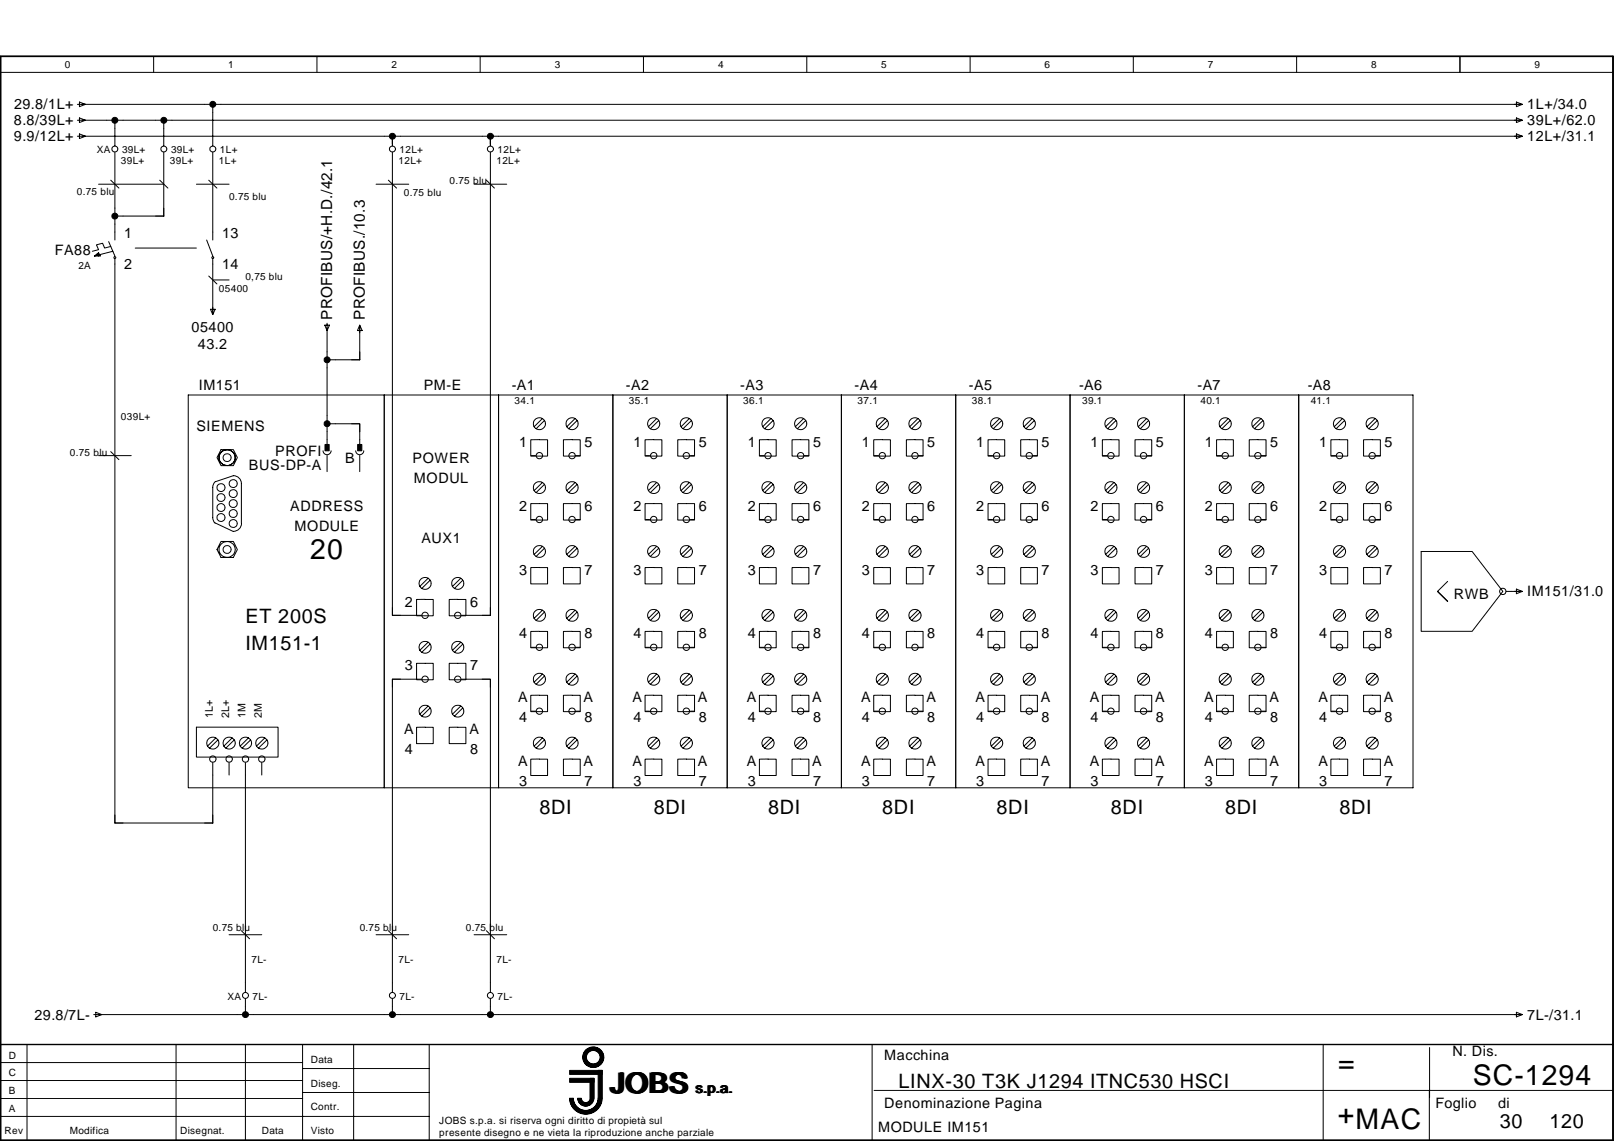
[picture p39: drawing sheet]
<svg xmlns="http://www.w3.org/2000/svg" width="297mm" height="210mm" viewBox="0 0 297 210" stroke-linecap="round" stroke-linejoin="round" font-family="sans-serif">
<defs><g id="words">
<g font-size="5.2">
<text x="57.1" y="102.8">20</text>
<text x="246.3" y="197.2">=</text>
<text x="112.5" y="201">JOBS</text>
<text x="271.1" y="199.6">SC-1294</text>
<text x="246.2" y="206.7">+MAC</text>
</g>
<g font-size="3.6">
<text x="45.2" y="114.5">ET 200S</text>
<text x="45.2" y="119.7">IM151-1</text>
<text x="99.3" y="149.8">8DI</text>
<text x="120.3" y="149.8">8DI</text>
<text x="141.3" y="149.8">8DI</text>
<text x="162.4" y="149.8">8DI</text>
<text x="183.4" y="149.8">8DI</text>
<text x="204.4" y="149.8">8DI</text>
<text x="225.5" y="149.8">8DI</text>
<text x="246.5" y="149.8">8DI</text>
<text x="165.4" y="200.2">LINX-30 T3K J1294 ITNC530 HSCI</text>
<text x="276.1" y="207.6">30</text>
<text x="285.2" y="207.6">120</text>
</g>
<g font-size="2.8">
<text x="61.1" y="58.8" transform="rotate(-90 61.1 58.8)">PROFIBUS/+H.D./42.1</text>
<text x="67.2" y="58.8" transform="rotate(-90 67.2 58.8)">PROFIBUS./10.3</text>
</g>
<g font-size="2.6">
<text x="2.6" y="23.1">8.8/39L+</text>
<text x="2.6" y="20.1">29.8/1L+</text>
<text x="281.1" y="20.1">1L+/34.0</text>
<text x="281.1" y="23.1">39L+/62.0</text>
<text x="2.6" y="26">9.9/12L+</text>
<text x="281.1" y="26">12L+/31.1</text>
<text x="10.1" y="46.9">FA88</text>
<text x="22.8" y="43.8">1</text>
<text x="40.9" y="43.8">13</text>
<text x="22.8" y="49.5">2</text>
<text x="40.9" y="49.5">14</text>
<text x="35.2" y="61">05400</text>
<text x="36.4" y="64.2">43.2</text>
<text x="36.6" y="71.7">IM151</text>
<text x="78" y="71.7">PM-E</text>
<text x="94.2" y="71.7">-A1</text>
<text x="115.2" y="71.7">-A2</text>
<text x="136.2" y="71.7">-A3</text>
<text x="157.3" y="71.7">-A4</text>
<text x="178.3" y="71.7">-A5</text>
<text x="198.6" y="71.7">-A6</text>
<text x="220.4" y="71.7">-A7</text>
<text x="240.7" y="71.7">-A8</text>
<text x="36.1" y="79.3">SIEMENS</text>
<text x="50.7" y="83.8">PROFI</text>
<text x="95.5" y="82.2">1</text>
<text x="107.5" y="82.2">5</text>
<text x="116.6" y="82.2">1</text>
<text x="128.6" y="82.2">5</text>
<text x="137.6" y="82.2">1</text>
<text x="149.6" y="82.2">5</text>
<text x="158.6" y="82.2">1</text>
<text x="170.6" y="82.2">5</text>
<text x="179.7" y="82.2">1</text>
<text x="191.7" y="82.2">5</text>
<text x="200.7" y="82.2">1</text>
<text x="212.7" y="82.2">5</text>
<text x="221.7" y="82.2">1</text>
<text x="233.8" y="82.2">5</text>
<text x="242.8" y="82.2">1</text>
<text x="254.8" y="82.2">5</text>
<text x="45.8" y="86.4">BUS-DP-A</text>
<text x="63.5" y="85.1">B</text>
<text x="75.9" y="85.2">POWER</text>
<text x="76.2" y="88.8">MODUL</text>
<text x="53.4" y="94">ADDRESS</text>
<text x="95.5" y="94">2</text>
<text x="107.5" y="94">6</text>
<text x="116.6" y="94">2</text>
<text x="128.6" y="94">6</text>
<text x="137.6" y="94">2</text>
<text x="149.6" y="94">6</text>
<text x="158.6" y="94">2</text>
<text x="170.6" y="94">6</text>
<text x="179.7" y="94">2</text>
<text x="191.7" y="94">6</text>
<text x="200.7" y="94">2</text>
<text x="212.7" y="94">6</text>
<text x="221.7" y="94">2</text>
<text x="233.8" y="94">6</text>
<text x="242.8" y="94">2</text>
<text x="254.8" y="94">6</text>
<text x="54.2" y="97.6">MODULE</text>
<text x="77.6" y="99.8">AUX1</text>
<text x="95.5" y="105.7">3</text>
<text x="107.5" y="105.7">7</text>
<text x="116.6" y="105.7">3</text>
<text x="128.6" y="105.7">7</text>
<text x="137.6" y="105.7">3</text>
<text x="149.6" y="105.7">7</text>
<text x="158.6" y="105.7">3</text>
<text x="170.6" y="105.7">7</text>
<text x="179.7" y="105.7">3</text>
<text x="191.7" y="105.7">7</text>
<text x="200.7" y="105.7">3</text>
<text x="212.7" y="105.7">7</text>
<text x="221.7" y="105.7">3</text>
<text x="233.8" y="105.7">7</text>
<text x="242.8" y="105.7">3</text>
<text x="254.8" y="105.7">7</text>
<text x="74.5" y="111.6">2</text>
<text x="86.5" y="111.6">6</text>
<text x="267.6" y="110.1">RWB</text>
<text x="281.1" y="109.7">IM151/31.0</text>
<text x="95.5" y="117.5">4</text>
<text x="107.5" y="117.5">8</text>
<text x="116.6" y="117.5">4</text>
<text x="128.6" y="117.5">8</text>
<text x="137.6" y="117.5">4</text>
<text x="149.6" y="117.5">8</text>
<text x="158.6" y="117.5">4</text>
<text x="170.6" y="117.5">8</text>
<text x="179.7" y="117.5">4</text>
<text x="191.7" y="117.5">8</text>
<text x="200.7" y="117.5">4</text>
<text x="212.7" y="117.5">8</text>
<text x="221.7" y="117.5">4</text>
<text x="233.8" y="117.5">8</text>
<text x="242.8" y="117.5">4</text>
<text x="254.8" y="117.5">8</text>
<text x="74.5" y="123.3">3</text>
<text x="86.5" y="123.3">7</text>
<text x="95.4" y="129.2">A</text>
<text x="107.4" y="129.2">A</text>
<text x="116.4" y="129.2">A</text>
<text x="128.4" y="129.2">A</text>
<text x="137.5" y="129.2">A</text>
<text x="149.5" y="129.2">A</text>
<text x="158.5" y="129.2">A</text>
<text x="170.5" y="129.2">A</text>
<text x="179.5" y="129.2">A</text>
<text x="191.6" y="129.2">A</text>
<text x="200.6" y="129.2">A</text>
<text x="212.6" y="129.2">A</text>
<text x="221.6" y="129.2">A</text>
<text x="233.6" y="129.2">A</text>
<text x="242.6" y="129.2">A</text>
<text x="254.7" y="129.2">A</text>
<text x="74.4" y="135.1">A</text>
<text x="86.4" y="135.1">A</text>
<text x="95.5" y="132.9">4</text>
<text x="107.5" y="132.9">8</text>
<text x="116.6" y="132.9">4</text>
<text x="128.6" y="132.9">8</text>
<text x="137.6" y="132.9">4</text>
<text x="149.6" y="132.9">8</text>
<text x="158.6" y="132.9">4</text>
<text x="170.6" y="132.9">8</text>
<text x="179.7" y="132.9">4</text>
<text x="191.7" y="132.9">8</text>
<text x="200.7" y="132.9">4</text>
<text x="212.7" y="132.9">8</text>
<text x="221.7" y="132.9">4</text>
<text x="233.8" y="132.9">8</text>
<text x="242.8" y="132.9">4</text>
<text x="254.8" y="132.9">8</text>
<text x="74.5" y="138.8">4</text>
<text x="86.5" y="138.8">8</text>
<text x="95.4" y="141">A</text>
<text x="107.4" y="141">A</text>
<text x="116.4" y="141">A</text>
<text x="128.4" y="141">A</text>
<text x="137.5" y="141">A</text>
<text x="149.5" y="141">A</text>
<text x="158.5" y="141">A</text>
<text x="170.5" y="141">A</text>
<text x="179.5" y="141">A</text>
<text x="191.6" y="141">A</text>
<text x="200.6" y="141">A</text>
<text x="212.6" y="141">A</text>
<text x="221.6" y="141">A</text>
<text x="233.6" y="141">A</text>
<text x="242.6" y="141">A</text>
<text x="254.7" y="141">A</text>
<text x="95.5" y="144.6">3</text>
<text x="107.5" y="144.6">7</text>
<text x="116.6" y="144.6">3</text>
<text x="128.6" y="144.6">7</text>
<text x="137.6" y="144.6">3</text>
<text x="149.6" y="144.6">7</text>
<text x="158.6" y="144.6">3</text>
<text x="170.6" y="144.6">7</text>
<text x="179.7" y="144.6">3</text>
<text x="191.7" y="144.6">7</text>
<text x="200.7" y="144.6">3</text>
<text x="212.7" y="144.6">7</text>
<text x="221.7" y="144.6">3</text>
<text x="233.8" y="144.6">7</text>
<text x="242.8" y="144.6">3</text>
<text x="254.8" y="144.6">7</text>
<text x="6.3" y="187.6">29.8/7L-</text>
<text x="281.1" y="187.6">7L-/31.1</text>
<text x="162.7" y="195.1">Macchina</text>
<text x="267.3" y="194.3">N. Dis.</text>
<text x="128.1" y="201">s.p.a.</text>
<text x="162.7" y="203.9">Denominazione Pagina</text>
<text x="264.2" y="203.9">Foglio</text>
<text x="275.7" y="203.9">di</text>
<text x="161.6" y="208.3">MODULE IM151</text>
</g>
<g font-size="2">
<text x="39.2" y="132.1" transform="rotate(-90 39.2 132.1)">1L+</text>
<text x="42.2" y="132.1" transform="rotate(-90 42.2 132.1)">2L+</text>
<text x="45.2" y="132.1" transform="rotate(-90 45.2 132.1)">1M</text>
<text x="48.2" y="132.1" transform="rotate(-90 48.2 132.1)">2M</text>
</g>
<g font-size="1.8">
<text x="12" y="12.6">0</text>
<text x="42" y="12.6">1</text>
<text x="72" y="12.6">2</text>
<text x="102.1" y="12.6">3</text>
<text x="132.2" y="12.6">4</text>
<text x="162.2" y="12.6">5</text>
<text x="192.3" y="12.6">6</text>
<text x="222.3" y="12.6">7</text>
<text x="252.4" y="12.6">8</text>
<text x="282.4" y="12.6">9</text>
<text x="17.8" y="28.2">XA</text>
<text x="22.5" y="28.2">39L+</text>
<text x="31.5" y="28.2">39L+</text>
<text x="40.5" y="28.2">1L+</text>
<text x="73.5" y="28.2">12L+</text>
<text x="91.6" y="28.2">12L+</text>
<text x="14.2" y="35.9">0.75 blu</text>
<text x="22.3" y="30.2">39L+</text>
<text x="31.3" y="30.2">39L+</text>
<text x="40.3" y="30.2">1L+</text>
<text x="73.3" y="30.2">12L+</text>
<text x="82.7" y="33.9">0.75 blu</text>
<text x="91.4" y="30.2">12L+</text>
<text x="42.2" y="36.8">0.75 blu</text>
<text x="74.3" y="36.1">0.75 blu</text>
<text x="14.4" y="49.5">2A</text>
<text x="40.3" y="53.7">05400</text>
<text x="45.2" y="51.5">0,75 blu</text>
<text x="22.3" y="77.2">039L+</text>
<text x="94.7" y="74.3">34.1</text>
<text x="115.8" y="74.3">35.1</text>
<text x="136.8" y="74.3">36.1</text>
<text x="157.8" y="74.3">37.1</text>
<text x="178.9" y="74.3">38.1</text>
<text x="199.2" y="74.3">39.1</text>
<text x="220.9" y="74.3">40.1</text>
<text x="241.2" y="74.3">41.1</text>
<text x="12.9" y="83.8">0.75 blu</text>
<text x="39.2" y="171.2">0.75 blu</text>
<text x="66.2" y="171.2">0.75 blu</text>
<text x="85.7" y="171.2">0.75 blu</text>
<text x="46.3" y="177.1">7L-</text>
<text x="73.3" y="177.1">7L-</text>
<text x="91.4" y="177.1">7L-</text>
<text x="41.8" y="183.9">XA</text>
<text x="46.5" y="183.9">7L-</text>
<text x="73.5" y="183.9">7L-</text>
<text x="91.6" y="183.9">7L-</text>
<text x="1.6" y="194.7">D</text>
<text x="57.2" y="195.5">Data</text>
<text x="1.6" y="201.3">B</text>
<text x="1.6" y="198">C</text>
<text x="57.2" y="199.9">Diseg.</text>
<text x=".8" y="208.7">Rev</text>
<text x="1.6" y="204.6">A</text>
<text x="12.9" y="208.7">Modifica</text>
<text x="33.1" y="208.7">Disegnat.</text>
<text x="48.2" y="208.7">Data</text>
<text x="57.2" y="204.3">Contr.</text>
<text x="57.2" y="208.7">Visto</text>
<text x="80.9" y="206.8">JOBS s.p.a. si riserva ogni diritto di propietà sul</text>
<text x="80.9" y="209">presente disegno e ne vieta la riproduzione anche parziale</text>
</g>
</g></defs>
<g fill="none" stroke="#000" stroke-width=".18">
<path d="M.1 10.4h296.8v199.4h-296.8zM.1 13.3h296.8M28.3 10.4v2.9M58.3 10.4v2.9M88.4 10.4v2.9M118.4 10.4v2.9M148.5 10.4v2.9M178.5 10.4v2.9M208.6 10.4v2.9M238.6 10.4v2.9M268.7 10.4v2.9M18.1 33.9h12"/>
<path d="M36.1 33.9h6.1M69.2 33.9h6M87.2 33.9h6.1M24.9 45.6h11.2M39.2 51.5h3M34.6 72.7h225.5v72.2h-21.1v-72.2v72.2h-21v-72.2v72.2h-21.1v-72.2v72.2h-21v-72.2v72.2h-21v-72.2v72.2h-21.1v-72.2v72.2h-21v-72.2v72.2h-21v-72.2v72.2h-21.1v-72.2v72.2h-36.1zM99.8 77l-1.5 1.5M100.2 77.4l-1.5 1.5M105.9 77l-1.6 1.5M106.2 77.4l-1.5 1.5M120.9 77l-1.6 1.5M121.2 77.4l-1.5 1.5"/>
<path d="M126.9 77l-1.6 1.5M127.3 77.4l-1.6 1.5M141.9 77l-1.5 1.5M142.3 77.4l-1.6 1.5M147.9 77l-1.5 1.5M148.3 77.4l-1.6 1.5M162.9 77l-1.5 1.5M163.3 77.4l-1.5 1.5M168.9 77l-1.5 1.5M169.3 77.4l-1.5 1.5M184 77l-1.6 1.5M184.4 77.4l-1.6 1.5"/>
<path d="M190 77l-1.6 1.5M190.4 77.4l-1.6 1.5M205 77l-1.5 1.5M205.4 77.4l-1.5 1.5M211 77l-1.5 1.5M211.4 77.4l-1.5 1.5M226.1 77l-1.6 1.5M226.4 77.4l-1.5 1.5M232.1 77l-1.6 1.5M232.4 77.4l-1.5 1.5M247.1 77l-1.5 1.5M247.5 77.4l-1.6 1.5"/>
<path d="M253.1 77l-1.5 1.5M253.5 77.4l-1.6 1.5M18.1 83.8h6M39.2 95.2l.1 .6 .3 .4M39.2 89.7v5.5M39.7 88.6a1.44 1.44 0 0 0-.5 1.1M40.7 82.7h2.2l.8 1.5-.8 1.5h-2.2l-.8-1.5zM40.7 99.6h2.2l.8 1.5-.8 1.5h-2.2l-.8-1.5zM42.9 87.5a1.47 1.47 0 0 1 1.5 1.4M43 87.5l-3.3 1.1M44.4 89v7.3a1.48 1.48 0 0 1-1.5 1.4l-3.3-1.5M97.7 80.9h3.1v3h-3.1z"/>
<path d="M97.7 92.6h3.1v3.1h-3.1zM99.8 88.8l-1.5 1.5M100.2 89.1l-1.5 1.5M105.3 80.9h-1.6v3h3.1v-3h-1.5M105.3 92.6h-1.6v3.1h3.1v-3.1h-1.5M105.9 88.8l-1.6 1.5M106.2 89.1l-1.5 1.5M120.3 80.9h-1.6v3h3.1v-3h-1.4M120.3 92.6h-1.6v3.1h3.1v-3.1h-1.4M120.9 88.8l-1.6 1.5M121.2 89.1l-1.5 1.5M126.3 80.9h-1.6v3h3.1v-3h-1.5"/>
<path d="M126.3 92.6h-1.6v3.1h3.1v-3.1h-1.5M126.9 88.8l-1.6 1.5M127.3 89.1l-1.6 1.5M141.3 80.9h-1.5v3h3.1v-3h-1.5M141.3 92.6h-1.5v3.1h3.1v-3.1h-1.5M141.9 88.8l-1.5 1.5M142.3 89.1l-1.6 1.5M145.8 80.9h3.1v3h-3.1zM145.8 92.6h3.1v3.1h-3.1zM147.9 88.8l-1.5 1.5M148.3 89.1l-1.6 1.5M162.4 80.9h-1.6v3h3.1v-3h-1.5"/>
<path d="M162.4 92.6h-1.6v3.1h3.1v-3.1h-1.5M162.9 88.8l-1.5 1.5M163.3 89.1l-1.5 1.5M168.4 80.9h-1.6v3h3.1v-3h-1.5M168.4 92.6h-1.6v3.1h3.1v-3.1h-1.5M168.9 88.8l-1.5 1.5M169.3 89.1l-1.5 1.5M183.4 80.9h-1.6v3h3.1v-3h-1.5M183.4 92.6h-1.6v3.1h3.1v-3.1h-1.5M184 88.8l-1.6 1.5M184.4 89.1l-1.6 1.5M189.4 80.9h-1.5v3h3v-3h-1.4"/>
<path d="M189.4 92.6h-1.5v3.1h3v-3.1h-1.4M190 88.8l-1.6 1.5M190.4 89.1l-1.6 1.5M202.9 80.9h3v3h-3zM202.9 92.6h3v3.1h-3zM205 88.8l-1.5 1.5M205.4 89.1l-1.5 1.5M210.5 80.9h-1.6v3h3.1v-3h-1.5M210.5 92.6h-1.6v3.1h3.1v-3.1h-1.5M211 88.8l-1.5 1.5M211.4 89.1l-1.5 1.5M225.5 80.9h-1.6v3h3.1v-3h-1.5"/>
<path d="M225.5 92.6h-1.6v3.1h3.1v-3.1h-1.5M226.1 88.8l-1.6 1.5M226.4 89.1l-1.5 1.5M231.5 80.9h-1.6v3h3.1v-3h-1.5M231.5 92.6h-1.6v3.1h3.1v-3.1h-1.5M232.1 88.8l-1.6 1.5M232.4 89.1l-1.5 1.5M246.5 80.9h-1.6v3h3.1v-3h-1.4M246.5 92.6h-1.6v3.1h3.1v-3.1h-1.4M247.1 88.8l-1.5 1.5M247.5 89.1l-1.6 1.5M250.9 80.9h3.1v3h-3.1z"/>
<path d="M250.9 92.6h3.1v3.1h-3.1zM253.1 88.8l-1.5 1.5M253.5 89.1l-1.6 1.5M78.2 110.3h-1.5v3h3v-3h-1.4M78.8 106.4l-1.5 1.5M78.8 118.1l-1.5 1.5M79.2 106.7l-1.6 1.5M79.2 118.5l-1.6 1.5M84.2 110.3h-1.5v3h3v-3h-1.4M84.8 106.4l-1.5 1.5M84.8 118.1l-1.5 1.5M85.2 106.7l-1.6 1.5"/>
<path d="M85.2 118.5l-1.6 1.5M97.7 104.4h3.1v3h-3.1zM99.3 116.1l-1.6 .1v3h3.1v-3h-1.5M99.8 100.5l-1.5 1.5M99.8 112.2l-1.5 1.5M100.2 100.9l-1.5 1.5M100.2 112.6l-1.5 1.5M105.3 104.4h-1.6v3h3.1v-3h-1.5M105.3 116.1l-1.6 .1v3h3.1v-3h-1.5M105.9 100.5l-1.6 1.5M105.9 112.2l-1.6 1.5M106.2 100.9l-1.5 1.5"/>
<path d="M106.2 112.6l-1.5 1.5M120.3 104.4h-1.6v3h3.1v-3h-1.4M120.3 116.1l-1.6 .1v3h3.1v-3h-1.4M120.9 100.5l-1.6 1.5M120.9 112.2l-1.6 1.5M121.2 100.9l-1.5 1.5M121.2 112.6l-1.5 1.5M126.3 104.4h-1.6v3h3.1v-3h-1.5M126.3 116.1l-1.6 .1v3h3.1v-3h-1.5M126.9 100.5l-1.6 1.5M126.9 112.2l-1.6 1.5M127.3 100.9l-1.6 1.5"/>
<path d="M127.3 112.6l-1.6 1.5M141.3 104.4h-1.5v3h3.1v-3h-1.5M141.3 116.1l-1.5 .1v3h3.1v-3h-1.5M141.9 100.5l-1.5 1.5M141.9 112.2l-1.5 1.5M142.3 100.9l-1.6 1.5M142.3 112.6l-1.6 1.5M145.8 104.4h3.1v3h-3.1zM147.4 116.1l-1.6 .1v3h3.1v-3h-1.5M147.9 100.5l-1.5 1.5M147.9 112.2l-1.5 1.5M148.3 100.9l-1.6 1.5"/>
<path d="M148.3 112.6l-1.6 1.5M162.4 104.4h-1.6v3h3.1v-3h-1.5M162.4 116.1l-1.6 .1v3h3.1v-3h-1.5M162.9 100.5l-1.5 1.5M162.9 112.2l-1.5 1.5M163.3 100.9l-1.5 1.5M163.3 112.6l-1.5 1.5M168.4 104.4h-1.6v3h3.1v-3h-1.5M168.4 116.1l-1.6 .1v3h3.1v-3h-1.5M168.9 100.5l-1.5 1.5M168.9 112.2l-1.5 1.5M169.3 100.9l-1.5 1.5"/>
<path d="M169.3 112.6l-1.5 1.5M183.4 104.4h-1.6v3h3.1v-3h-1.5M183.4 116.1l-1.6 .1v3h3.1v-3h-1.5M184 100.5l-1.6 1.5M184 112.2l-1.6 1.5M184.4 100.9l-1.6 1.5M184.4 112.6l-1.6 1.5M189.4 104.4h-1.5v3h3v-3h-1.4M189.4 116.1l-1.5 .1v3h3v-3h-1.4M190 100.5l-1.6 1.5M190 112.2l-1.6 1.5M190.4 100.9l-1.6 1.5"/>
<path d="M190.4 112.6l-1.6 1.5M202.9 104.4h3v3h-3zM204.4 116.1l-1.5 .1v3h3v-3h-1.4M205 100.5l-1.5 1.5M205 112.2l-1.5 1.5M205.4 100.9l-1.5 1.5M205.4 112.6l-1.5 1.5M210.5 104.4h-1.6v3h3.1v-3h-1.5M210.5 116.1l-1.6 .1v3h3.1v-3h-1.5M211 100.5l-1.5 1.5M211 112.2l-1.5 1.5M211.4 100.9l-1.5 1.5"/>
<path d="M211.4 112.6l-1.5 1.5M225.5 104.4h-1.6v3h3.1v-3h-1.5M225.5 116.1l-1.6 .1v3h3.1v-3h-1.5M226.1 100.5l-1.6 1.5M226.1 112.2l-1.6 1.5M226.4 100.9l-1.5 1.5M226.4 112.6l-1.5 1.5M231.5 104.4h-1.6v3h3.1v-3h-1.5M231.5 116.1l-1.6 .1v3h3.1v-3h-1.5M232.1 100.5l-1.6 1.5M232.1 112.2l-1.6 1.5M232.4 100.9l-1.5 1.5"/>
<path d="M232.4 112.6l-1.5 1.5M246.5 104.4h-1.6v3h3.1v-3h-1.4M246.5 116.1l-1.6 .1v3h3.1v-3h-1.4M247.1 100.5l-1.5 1.5M247.1 112.2l-1.5 1.5M247.5 100.9l-1.6 1.5M247.5 112.6l-1.6 1.5M250.9 104.4h3.1v3h-3.1zM252.5 116.1l-1.6 .1v3h3.1v-3h-1.4M253.1 100.5l-1.5 1.5M253.1 112.2l-1.5 1.5M253.5 100.9l-1.6 1.5"/>
<path d="M253.5 112.6l-1.6 1.5M261.6 101.5h9.3l5.7 7.3-5.7 7.3h-9.3zM266.4 107l-1.8 1.8 1.8 1.8-1.8-1.8M36.1 133.8h15.1v5.5h-15.1zM39.7 135.7l-1.5 1.6M40.1 136.1l-1.5 1.5M42.7 135.7l-1.5 1.6M43.1 136.1l-1.5 1.5M45.7 135.7l-1.5 1.6M46.1 136.1l-1.5 1.5M48.7 135.7l-1.5 1.6M49.1 136.1l-1.5 1.5"/>
<path d="M78.2 122h-1.5v3.1h3v-3.1h-1.4M78.2 133.8h-1.5v3h3v-3h-1.4M78.8 129.9l-1.5 1.5M79.2 130.2l-1.6 1.5M84.2 122h-1.5v3.1h3v-3.1h-1.4M84.2 133.8h-1.5v3h3v-3h-1.4M84.8 129.9l-1.5 1.5M85.2 130.2l-1.6 1.5M97.7 127.9h3.1v3h-3.1zM97.7 139.7h3.1v3h-3.1zM99.8 124l-1.5 1.5M99.8 135.7l-1.5 1.6"/>
<path d="M100.2 124.4l-1.5 1.5M100.2 136.1l-1.5 1.5M105.3 127.9h-1.6v3h3.1v-3h-1.5M105.3 139.6l-1.6 .1v3h3.1v-3h-1.5M105.9 124l-1.6 1.5M105.9 135.7l-1.6 1.6M106.2 124.4l-1.5 1.5M106.2 136.1l-1.5 1.5M120.3 127.9h-1.6v3h3.1v-3h-1.4M120.3 139.6l-1.6 .1v3h3.1v-3h-1.4M120.9 124l-1.6 1.5M120.9 135.7l-1.6 1.6"/>
<path d="M121.2 124.4l-1.5 1.5M121.2 136.1l-1.5 1.5M126.3 127.9h-1.6v3h3.1v-3h-1.5M126.3 139.6l-1.6 .1v3h3.1v-3h-1.5M126.9 124l-1.6 1.5M126.9 135.7l-1.6 1.6M127.3 124.4l-1.6 1.5M127.3 136.1l-1.6 1.5M141.3 127.9h-1.5v3h3.1v-3h-1.5M141.3 139.6l-1.5 .1v3h3.1v-3h-1.5M141.9 124l-1.5 1.5M141.9 135.7l-1.5 1.6"/>
<path d="M142.3 124.4l-1.6 1.5M142.3 136.1l-1.6 1.5M145.8 127.9h3.1v3h-3.1zM145.8 139.7h3.1v3h-3.1zM147.9 124l-1.5 1.5M147.9 135.7l-1.5 1.6M148.3 124.4l-1.6 1.5M148.3 136.1l-1.6 1.5M162.4 127.9h-1.6v3h3.1v-3h-1.5M162.4 139.6l-1.6 .1v3h3.1v-3h-1.5M162.9 124l-1.5 1.5M162.9 135.7l-1.5 1.6"/>
<path d="M163.3 124.4l-1.5 1.5M163.3 136.1l-1.5 1.5M168.4 127.9h-1.6v3h3.1v-3h-1.5M168.4 139.6l-1.6 .1v3h3.1v-3h-1.5M168.9 124l-1.5 1.5M168.9 135.7l-1.5 1.6M169.3 124.4l-1.5 1.5M169.3 136.1l-1.5 1.5M183.4 127.9h-1.6v3h3.1v-3h-1.5M183.4 139.6l-1.6 .1v3h3.1v-3h-1.5M184 124l-1.6 1.5M184 135.7l-1.6 1.6"/>
<path d="M184.4 124.4l-1.6 1.5M184.4 136.1l-1.6 1.5M189.4 127.9h-1.5v3h3v-3h-1.4M189.4 139.6l-1.5 .1v3h3v-3h-1.4M190 124l-1.6 1.5M190 135.7l-1.6 1.6M190.4 124.4l-1.6 1.5M190.4 136.1l-1.6 1.5M202.9 127.9h3v3h-3zM202.9 139.7h3v3h-3zM205 124l-1.5 1.5M205 135.7l-1.5 1.6"/>
<path d="M205.4 124.4l-1.5 1.5M205.4 136.1l-1.5 1.5M210.5 127.9h-1.6v3h3.1v-3h-1.5M210.5 139.6l-1.6 .1v3h3.1v-3h-1.5M211 124l-1.5 1.5M211 135.7l-1.5 1.6M211.4 124.4l-1.5 1.5M211.4 136.1l-1.5 1.5M225.5 127.9h-1.6v3h3.1v-3h-1.5M225.5 139.6l-1.6 .1v3h3.1v-3h-1.5M226.1 124l-1.6 1.5M226.1 135.7l-1.6 1.6"/>
<path d="M226.4 124.4l-1.5 1.5M226.4 136.1l-1.5 1.5M231.5 127.9h-1.6v3h3.1v-3h-1.5M231.5 139.6l-1.6 .1v3h3.1v-3h-1.5M232.1 124l-1.6 1.5M232.1 135.7l-1.6 1.6M232.4 124.4l-1.5 1.5M232.4 136.1l-1.5 1.5M246.5 127.9h-1.6v3h3.1v-3h-1.4M246.5 139.6l-1.6 .1v3h3.1v-3h-1.4M247.1 124l-1.5 1.5M247.1 135.7l-1.5 1.6"/>
<path d="M247.5 124.4l-1.6 1.5M247.5 136.1l-1.6 1.5M250.9 127.9h3.1v3h-3.1zM250.9 139.7h3.1v3h-3.1zM253.1 124l-1.5 1.5M253.1 135.7l-1.5 1.6M253.5 124.4l-1.6 1.5M253.5 136.1l-1.6 1.5M42.2 172h6M69.2 172h6M87.2 172h6.1M.1 198.8h55.6"/>
<path d="M.1 195.5h55.6M.1 192.2h296.8M5 192.2v17.6M32.4 192.2v17.6M45.2 192.2v17.6M55.7 192.2v17.6M55.7 196.6h23.3M65.1 192.2v17.6M79 192.2v17.6M160.5 192.2v17.6M243.5 192.2v17.6M263.1 192.7v9.2"/>
<path d="M.1 205.4h78.9M.1 202.1h55.6M55.7 201h23.3M105 202a2.85 2.85 0 0 0 2.8 2.8 2.85 2.85 0 0 0 2.9-2.8M105 202a2.77 2.77 0 0 0 2.8 2.7 2.77 2.77 0 0 0 2.8-2.7M105.1 202a2.69 2.69 0 0 0 2.7 2.7 2.69 2.69 0 0 0 2.7-2.7M105.2 202a2.63 2.63 0 0 0 2.6 2.6 2.63 2.63 0 0 0 2.6-2.6M105.3 202a2.54 2.54 0 0 0 2.5 2.5 2.54 2.54 0 0 0 2.5-2.5M105.3 202a2.47 2.47 0 0 0 2.5 2.4 2.47 2.47 0 0 0 2.5-2.4M105.4 202a2.39 2.39 0 0 0 2.4 2.4 2.39 2.39 0 0 0 2.4-2.4M106.3 202a1.49 1.49 0 0 0 1.5 1.5 1.49 1.49 0 0 0 1.5-1.5M106.4 202a1.42 1.42 0 0 0 1.4 1.4 1.42 1.42 0 0 0 1.4-1.4"/>
<path d="M106.5 202a1.34 1.34 0 0 0 1.3 1.3 1.34 1.34 0 0 0 1.4-1.3M106.5 202a1.27 1.27 0 0 0 1.3 1.3 1.27 1.27 0 0 0 1.3-1.3M106.6 202a1.19 1.19 0 0 0 1.2 1.2 1.19 1.19 0 0 0 1.2-1.2M106.7 202a1.12 1.12 0 0 0 1.1 1.1 1.12 1.12 0 0 0 1.1-1.1M106.8 202a1.04 1.04 0 0 0 1 1.1 1.04 1.04 0 0 0 1-1.1M106.8 202a.96 .96 0 0 0 1 1 .96 .96 0 0 0 1-1M106.9 202a.89 .89 0 0 0 .9 .9 .89 .89 0 0 0 .9-.9M107 202a.81 .81 0 0 0 .8 .8 .81 .81 0 0 0 .8-.8M110.1 202a2.3 2.3 0 0 1-2.3 2.3 2.3 2.3 0 0 1-2.3-2.3 2.32 2.32 0 0 0 2.3 2.3 2.32 2.32 0 0 0 2.3-2.3M110.7 202a2.94 2.94 0 0 1-2.9 2.9 2.94 2.94 0 0 1-3-2.9 3 3 0 0 0 3 3 3 3 0 0 0 3-3M160.9 200.6h136M263.1 200.6v9.2"/>
<circle cx="99.3" cy="78" r="1.11"/>
<circle cx="105.3" cy="78" r="1.11"/>
<circle cx="120.3" cy="78" r="1.11"/>
<circle cx="126.3" cy="78" r="1.11"/>
<circle cx="141.4" cy="78" r="1.11"/>
<circle cx="147.4" cy="78" r="1.11"/>
<circle cx="162.4" cy="78" r="1.11"/>
<circle cx="168.4" cy="78" r="1.11"/>
<circle cx="183.4" cy="78" r="1.11"/>
<circle cx="189.4" cy="77.9" r="1.11"/>
<circle cx="204.5" cy="78" r="1.11"/>
<circle cx="210.5" cy="78" r="1.11"/>
<circle cx="225.5" cy="78" r="1.11"/>
<circle cx="231.5" cy="78" r="1.11"/>
<circle cx="246.5" cy="78" r="1.11"/>
<circle cx="252.5" cy="78" r="1.11"/>
<circle cx="40.7" cy="95.2" r=".74"/>
<circle cx="40.7" cy="93.4" r=".74"/>
<circle cx="40.7" cy="91.5" r=".73"/>
<circle cx="40.7" cy="89.7" r=".73"/>
<circle cx="41.8" cy="84.2" r=".74"/>
<circle cx="41.8" cy="84.2" r="1.48"/>
<circle cx="42.9" cy="89" r=".74"/>
<circle cx="42.9" cy="94.5" r=".74"/>
<circle cx="42.9" cy="92.6" r=".74"/>
<circle cx="42.9" cy="96.3" r=".73"/>
<circle cx="42.9" cy="90.8" r=".73"/>
<circle cx="99.3" cy="89.7" r="1.11"/>
<circle cx="105.3" cy="89.7" r="1.11"/>
<circle cx="120.3" cy="89.7" r="1.11"/>
<circle cx="126.3" cy="89.7" r="1.11"/>
<circle cx="141.4" cy="89.7" r="1.11"/>
<circle cx="147.4" cy="89.7" r="1.11"/>
<circle cx="162.4" cy="89.7" r="1.11"/>
<circle cx="168.4" cy="89.7" r="1.11"/>
<circle cx="183.4" cy="89.7" r="1.11"/>
<circle cx="189.4" cy="89.7" r="1.11"/>
<circle cx="204.5" cy="89.7" r="1.11"/>
<circle cx="210.5" cy="89.7" r="1.11"/>
<circle cx="225.5" cy="89.7" r="1.11"/>
<circle cx="231.5" cy="89.7" r="1.11"/>
<circle cx="246.5" cy="89.7" r="1.11"/>
<circle cx="252.5" cy="89.7" r="1.11"/>
<circle cx="41.8" cy="101.1" r=".73"/>
<circle cx="41.8" cy="101.1" r="1.48"/>
<circle cx="78.2" cy="119.1" r="1.11"/>
<circle cx="78.2" cy="107.3" r="1.11"/>
<circle cx="84.2" cy="119.1" r="1.11"/>
<circle cx="84.3" cy="107.3" r="1.11"/>
<circle cx="99.3" cy="113.2" r="1.11"/>
<circle cx="99.3" cy="101.5" r="1.11"/>
<circle cx="105.3" cy="113.2" r="1.11"/>
<circle cx="105.3" cy="101.5" r="1.11"/>
<circle cx="120.3" cy="113.2" r="1.12"/>
<circle cx="120.3" cy="101.5" r="1.11"/>
<circle cx="126.3" cy="113.2" r="1.12"/>
<circle cx="126.3" cy="101.5" r="1.11"/>
<circle cx="141.3" cy="113.2" r="1.12"/>
<circle cx="141.4" cy="101.5" r="1.11"/>
<circle cx="147.4" cy="113.2" r="1.12"/>
<circle cx="147.4" cy="101.5" r="1.11"/>
<circle cx="162.4" cy="113.2" r="1.12"/>
<circle cx="162.4" cy="101.5" r="1.11"/>
<circle cx="168.4" cy="113.2" r="1.12"/>
<circle cx="168.4" cy="101.5" r="1.11"/>
<circle cx="183.4" cy="113.2" r="1.12"/>
<circle cx="183.4" cy="101.5" r="1.11"/>
<circle cx="189.4" cy="113.2" r="1.11"/>
<circle cx="189.4" cy="101.5" r="1.11"/>
<circle cx="204.5" cy="113.2" r="1.11"/>
<circle cx="204.5" cy="101.5" r="1.11"/>
<circle cx="210.5" cy="113.2" r="1.11"/>
<circle cx="210.5" cy="101.5" r="1.11"/>
<circle cx="225.5" cy="113.2" r="1.11"/>
<circle cx="225.5" cy="101.5" r="1.11"/>
<circle cx="231.5" cy="113.2" r="1.12"/>
<circle cx="231.5" cy="101.4" r="1.11"/>
<circle cx="246.5" cy="113.2" r="1.12"/>
<circle cx="246.5" cy="101.5" r="1.11"/>
<circle cx="252.5" cy="113.2" r="1.12"/>
<circle cx="252.5" cy="101.5" r="1.11"/>
<circle cx="39.2" cy="136.7" r="1.11"/>
<circle cx="42.2" cy="136.7" r="1.11"/>
<circle cx="45.2" cy="136.7" r="1.11"/>
<circle cx="48.2" cy="136.7" r="1.11"/>
<circle cx="78.2" cy="130.8" r="1.11"/>
<circle cx="84.3" cy="130.8" r="1.11"/>
<circle cx="99.3" cy="136.7" r="1.11"/>
<circle cx="99.3" cy="125" r="1.11"/>
<circle cx="105.3" cy="125" r="1.11"/>
<circle cx="105.3" cy="136.7" r="1.11"/>
<circle cx="120.3" cy="136.7" r="1.11"/>
<circle cx="120.3" cy="125" r="1.11"/>
<circle cx="126.3" cy="136.7" r="1.11"/>
<circle cx="126.3" cy="125" r="1.11"/>
<circle cx="141.4" cy="136.7" r="1.11"/>
<circle cx="141.4" cy="125" r="1.11"/>
<circle cx="147.4" cy="136.7" r="1.11"/>
<circle cx="147.4" cy="125" r="1.11"/>
<circle cx="162.4" cy="136.7" r="1.11"/>
<circle cx="162.4" cy="125" r="1.11"/>
<circle cx="168.4" cy="136.7" r="1.11"/>
<circle cx="168.4" cy="125" r="1.11"/>
<circle cx="183.4" cy="136.7" r="1.11"/>
<circle cx="183.4" cy="125" r="1.11"/>
<circle cx="189.4" cy="124.9" r="1.11"/>
<circle cx="189.4" cy="136.7" r="1.11"/>
<circle cx="204.5" cy="124.9" r="1.11"/>
<circle cx="204.5" cy="136.7" r="1.11"/>
<circle cx="210.5" cy="136.7" r="1.11"/>
<circle cx="210.5" cy="125" r="1.11"/>
<circle cx="225.5" cy="136.7" r="1.11"/>
<circle cx="225.5" cy="125" r="1.11"/>
<circle cx="231.5" cy="136.7" r="1.11"/>
<circle cx="231.5" cy="125" r="1.11"/>
<circle cx="246.5" cy="136.7" r="1.11"/>
<circle cx="246.5" cy="125" r="1.11"/>
<circle cx="252.5" cy="136.7" r="1.11"/>
<circle cx="252.5" cy="125" r="1.11"/>
<circle cx="109.2" cy="194.5" r="1.33"/>
<circle cx="109.2" cy="194.5" r="1.48"/>
<circle cx="109.2" cy="194.5" r="1.55"/>
<circle cx="109.2" cy="194.5" r="1.85"/>
<circle cx="109.2" cy="194.5" r="1.25"/>
<circle cx="109.2" cy="194.5" r="1.78"/>
<circle cx="109.2" cy="194.5" r="1.4"/>
<circle cx="109.2" cy="194.5" r="1.63"/>
<circle cx="109.2" cy="194.5" r="1.69"/>
<circle cx="109.2" cy="194.5" r="1.92"/>
</g>
<path d="M.1 10.4h296.8v199.4h-296.8zM.1 192.2h296.8" fill="none" stroke="#000" stroke-width=".26"/>
<g fill="#000" stroke="#000" stroke-width=".18">
<path d="M104.8 196.9h6v.8h-6zM104.8 198.4h4.5v.7h-4.5zM108.6 198.4h.7v3.7h-.7zM110.1 196.9h.7v5.2h-.7z"/>
<circle cx="39.2" cy="19.2" r=".55"/>
<circle cx="21.1" cy="39.8" r=".56"/>
<circle cx="21.1" cy="22.1" r=".55"/>
<circle cx="30.2" cy="22.1" r=".55"/>
<circle cx="72.2" cy="25.1" r=".56"/>
<circle cx="90.3" cy="25.1" r=".56"/>
<circle cx="60.2" cy="66.2" r=".55"/>
<circle cx="60.2" cy="77.9" r=".55"/>
<circle cx="45.2" cy="186.6" r=".56"/>
<circle cx="72.2" cy="186.6" r=".56"/>
<circle cx="90.3" cy="186.6" r=".56"/>
</g>
<g fill="none" stroke="#000" stroke-width=".19">
<path d="M14.2 19.2h265.9M14.6 18.8l1.1 .4-1.1 .4zM39.2 19.2v7.6M279.1 18.8l1.1 .4-1.1 .4zM14.2 22.1h265.9M14.2 25.1h265.9M14.6 21.7l1.1 .4-1.1 .4zM14.6 24.6l1.1 .5-1.1 .4zM20.4 33.1l1.5 1.5M21.1 22.1v4.7M21.1 28v16.2M29.4 33.1l1.5 1.5"/>
<path d="M30.1 22.1v4.7M30.1 28v11.8h-9M38.4 33.1l1.5 1.5M39.2 28v16.2M71.5 33.1l1.5 1.5M72.2 25.1v1.7M72.2 28v85.2h5.3M89.5 33.1l1.5 1.5M90.3 28v85.2h-5.3M90.3 25.1v1.7M279.1 21.7l1.1 .4-1.1 .4zM279.1 24.6l1.1 .5-1.1 .4z"/>
<path d="M17.8 46.8h.3v.3M20 44.5l1.1 2.6M20.4 45.3l-1.1 .3-.4-.9-1.1 .3 .3 .9-1.1 .3M20.8 46.2l-3.4 .9 .7-.6 .4 .6h-1.1M21 47.3l.2-.1 .1 .3-.2 .1zM21.1 47.7v103.7h18.1v-11M38 44.2l1.2 2.9M38.4 50.8l1.5 1.4M38.7 56.9h.9l-.4 1zM39.2 47.7v10.1M59.8 59.8h.8l-.4 1zM60.2 59.5v22.3"/>
<path d="M66.2 59.9v6.3h-6M66.2 59.8l.5 1h-.9zM60.2 78h6v3.8M64.7 78h1.5v1.4M20.4 83.1l1.5 1.5M59.5 82.9a.74 .74 0 0 0 .7 .8 .74 .74 0 0 0 .7-.8M60.2 83.8v3M65.5 82.9a.74 .74 0 0 0 .7 .8 .74 .74 0 0 0 .7-.8M66.2 83.8v3M97.8 83.8h.7M97.8 95.6h.7M106 83.8h.8"/>
<path d="M106 95.6h.8M118.8 83.8h.7M118.8 95.6h.7M127.1 83.8h.7M127.1 95.6h.7M139.8 83.8h.8M139.8 95.6h.8M148.1 83.8h.8M148.1 95.6h.8M160.9 83.8h.7M160.9 95.6h.7M169.1 83.8h.8"/>
<path d="M169.1 95.6h.8M181.9 83.8h.8M181.9 95.6h.8M190.2 83.8h.7M190.2 95.6h.7M202.9 83.8h.8M202.9 95.6h.8M211.2 83.8h.8M211.2 95.6h.8M224 83.8h.7M224 95.6h.7M232.2 83.8h.8"/>
<path d="M232.2 95.6h.8M245 83.8h.8M245 95.6h.8M253.3 83.8h.7M253.3 95.6h.7M72.2 111.7v1.5h1.5M97.8 119.1h.7M106 119.1h.8M118.8 119.1h.7M127.1 119.1h.7M139.8 119.1h.8M148.1 119.1h.8"/>
<path d="M160.9 119.1h.7M169.1 119.1h.8M181.9 119.1h.8M190.2 119.1h.7M202.9 119.1h.8M211.2 119.1h.8M224 119.1h.7M232.2 119.1h.8M245 119.1h.8M253.3 119.1h.7M277.3 108.8h2.8M279.1 108.4l1.1 .4-1.1 .4z"/>
<path d="M73.7 124.9h-1.5v1.5M77.5 124.9h-5.3v57.6M85 124.9h5.3v57.6M88.7 124.9h1.6v1.5M97.8 130.8h.7M106 130.8h.8M118.8 130.8h.7M127.1 130.8h.7M139.8 130.8h.8M148.1 130.8h.8M160.9 130.8h.7M169.1 130.8h.8"/>
<path d="M181.9 130.8h.8M190.2 130.8h.7M202.9 130.8h.8M211.2 130.8h.8M224 130.8h.7M232.2 130.8h.8M245 130.8h.8M253.3 130.8h.7M21.1 149.9v1.5h1.5M42.2 140.4v2.2M45.2 140.4v42.1M48.2 140.4v2.2"/>
<path d="M44.4 171.2l1.5 1.5M71.5 171.2l1.5 1.5M89.5 171.2l1.5 1.5M17.2 186.6h262.9M17.6 186.2l1.1 .4-1.1 .5zM45.2 183.7v2.9M72.2 183.7v2.9M90.3 183.7v2.9M279.1 186.2l1.1 .4-1.1 .5z"/>
<circle cx="21.1" cy="27.4" r=".55"/>
<circle cx="30.2" cy="27.4" r=".55"/>
<circle cx="39.2" cy="27.4" r=".55"/>
<circle cx="72.2" cy="27.4" r=".55"/>
<circle cx="90.3" cy="27.4" r=".55"/>
<circle cx="39.2" cy="47.4" r=".18"/>
<circle cx="99.3" cy="95.6" r=".59"/>
<circle cx="99.3" cy="83.8" r=".58"/>
<circle cx="105.3" cy="95.6" r=".59"/>
<circle cx="105.3" cy="83.8" r=".58"/>
<circle cx="120.3" cy="95.6" r=".58"/>
<circle cx="120.3" cy="83.8" r=".58"/>
<circle cx="126.3" cy="95.6" r=".59"/>
<circle cx="126.3" cy="83.8" r=".58"/>
<circle cx="141.3" cy="95.6" r=".59"/>
<circle cx="141.4" cy="83.8" r=".58"/>
<circle cx="147.4" cy="95.6" r=".59"/>
<circle cx="147.4" cy="83.8" r=".59"/>
<circle cx="162.4" cy="95.6" r=".59"/>
<circle cx="162.4" cy="83.8" r=".59"/>
<circle cx="168.4" cy="95.6" r=".59"/>
<circle cx="168.4" cy="83.8" r=".59"/>
<circle cx="183.4" cy="83.8" r=".59"/>
<circle cx="183.4" cy="95.6" r=".58"/>
<circle cx="189.4" cy="83.8" r=".59"/>
<circle cx="189.4" cy="95.6" r=".58"/>
<circle cx="204.5" cy="95.6" r=".58"/>
<circle cx="204.5" cy="83.8" r=".58"/>
<circle cx="210.5" cy="95.6" r=".58"/>
<circle cx="210.5" cy="83.8" r=".58"/>
<circle cx="225.5" cy="95.6" r=".58"/>
<circle cx="225.5" cy="83.8" r=".58"/>
<circle cx="231.5" cy="95.6" r=".58"/>
<circle cx="231.5" cy="83.8" r=".58"/>
<circle cx="246.5" cy="95.6" r=".59"/>
<circle cx="246.5" cy="83.8" r=".58"/>
<circle cx="252.5" cy="95.6" r=".59"/>
<circle cx="252.5" cy="83.8" r=".58"/>
<circle cx="78.2" cy="113.2" r=".58"/>
<circle cx="84.3" cy="113.2" r=".58"/>
<circle cx="99.3" cy="119.1" r=".58"/>
<circle cx="105.3" cy="119.1" r=".59"/>
<circle cx="120.3" cy="119.1" r=".58"/>
<circle cx="126.3" cy="119.1" r=".59"/>
<circle cx="141.4" cy="119.1" r=".58"/>
<circle cx="147.4" cy="119.1" r=".59"/>
<circle cx="162.4" cy="119.1" r=".59"/>
<circle cx="168.4" cy="119.1" r=".59"/>
<circle cx="183.4" cy="119.1" r=".59"/>
<circle cx="189.4" cy="119.1" r=".59"/>
<circle cx="204.5" cy="119.1" r=".58"/>
<circle cx="210.5" cy="119.1" r=".58"/>
<circle cx="225.5" cy="119.1" r=".58"/>
<circle cx="231.5" cy="119.1" r=".58"/>
<circle cx="246.5" cy="119.1" r=".59"/>
<circle cx="252.5" cy="119.1" r=".59"/>
<circle cx="276.6" cy="108.8" r=".59"/>
<circle cx="39.2" cy="139.6" r=".59"/>
<circle cx="42.2" cy="139.6" r=".59"/>
<circle cx="45.2" cy="139.6" r=".59"/>
<circle cx="48.2" cy="139.6" r=".59"/>
<circle cx="78.2" cy="125" r=".58"/>
<circle cx="84.3" cy="125" r=".58"/>
<circle cx="99.3" cy="130.8" r=".58"/>
<circle cx="105.3" cy="130.8" r=".58"/>
<circle cx="120.3" cy="130.8" r=".58"/>
<circle cx="126.3" cy="130.8" r=".58"/>
<circle cx="141.4" cy="130.8" r=".58"/>
<circle cx="147.4" cy="130.8" r=".59"/>
<circle cx="162.4" cy="130.8" r=".59"/>
<circle cx="168.4" cy="130.8" r=".59"/>
<circle cx="183.4" cy="130.8" r=".59"/>
<circle cx="189.4" cy="130.8" r=".59"/>
<circle cx="204.5" cy="130.8" r=".58"/>
<circle cx="210.5" cy="130.8" r=".58"/>
<circle cx="225.5" cy="130.8" r=".58"/>
<circle cx="231.5" cy="130.8" r=".58"/>
<circle cx="246.5" cy="130.8" r=".58"/>
<circle cx="252.5" cy="130.8" r=".58"/>
<circle cx="45.2" cy="183.1" r=".55"/>
<circle cx="72.2" cy="183.1" r=".55"/>
<circle cx="90.3" cy="183.1" r=".55"/>
</g>
<path d="M59.8 81.8h.8v1.1h-.8zM65.8 81.8h.8v1.1h-.8z" fill="#000" stroke="#000" stroke-width=".19"/>
<use href="#words"/>
</svg>
